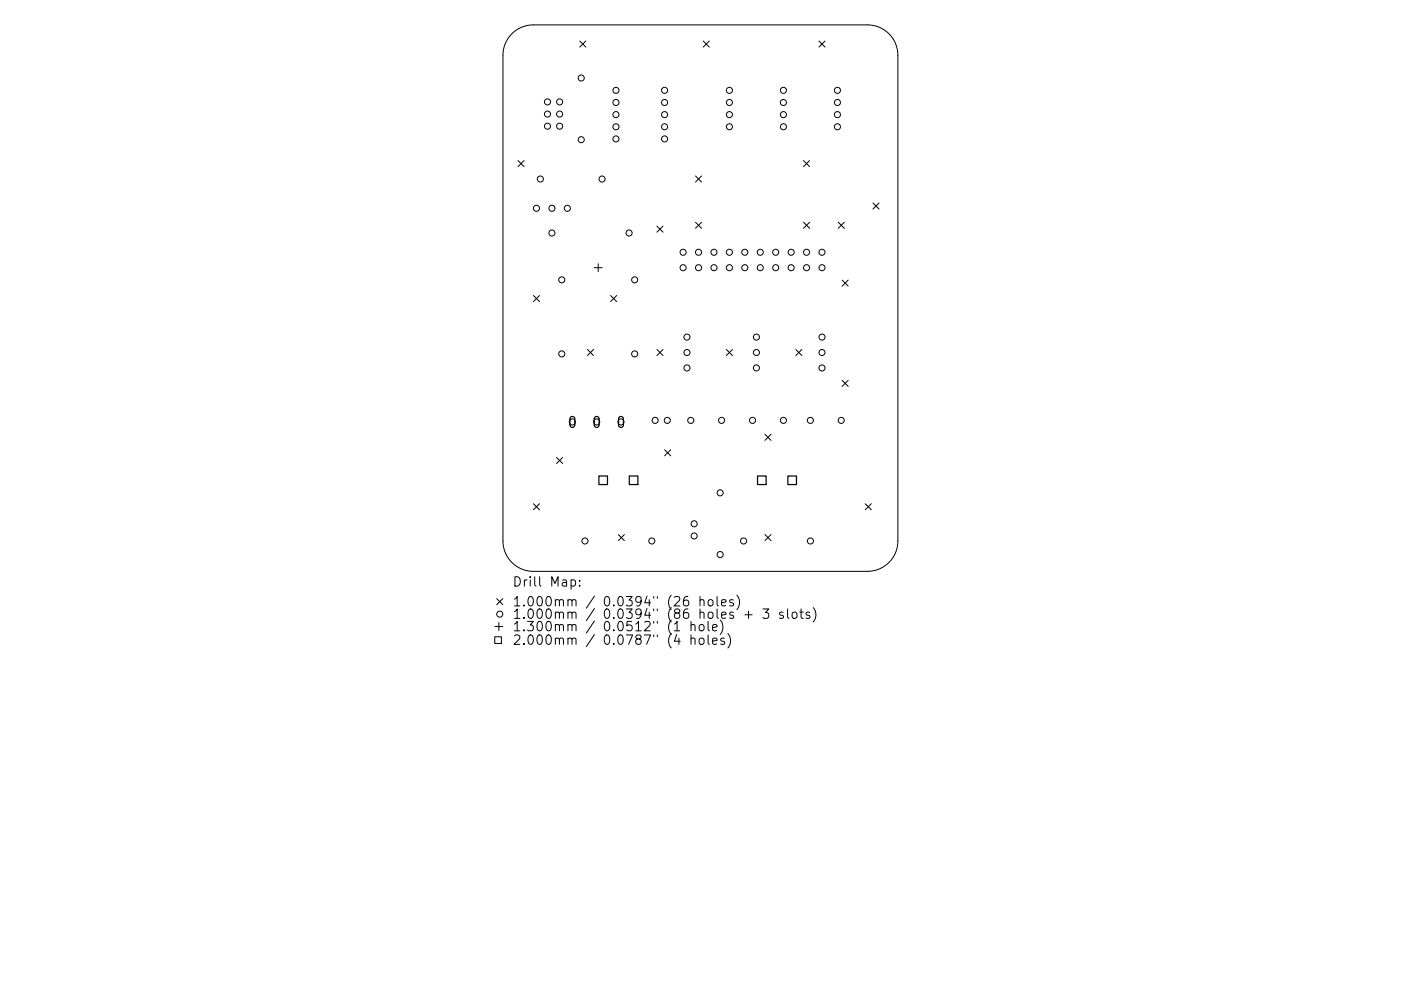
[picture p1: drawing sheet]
<svg xmlns="http://www.w3.org/2000/svg" width="297mm" height="210mm" viewBox="0 0 297 210" stroke-linecap="round" stroke-linejoin="round" font-family="sans-serif">
<defs><g id="words">
<g font-size="2.8">
<text x="108.6" y="124.5">Drill Map:</text>
<text x="108.6" y="128.7">1.000mm / 0.0394&quot; (26 holes)</text>
<text x="108.6" y="131.3">1.000mm / 0.0394&quot; (86 holes + 3 slots)</text>
<text x="108.6" y="133.9">1.300mm / 0.0512&quot; (1 hole)</text>
<text x="108.6" y="136.8">2.000mm / 0.0787&quot; (4 holes)</text>
</g>
</g></defs>
<g fill="none" stroke="#000" stroke-width=".21">
<path d="M108.5 7.2a6.4 6.4 0 0 1 4.6-1.9h70.8a6.4 6.4 0 0 1 6.5 6.4v103.1a6.4 6.4 0 0 1-6.5 6.4h-70.8a6.4 6.4 0 0 1-6.5-6.4v-103.1a6.4 6.4 0 0 1 1.9-4.5zM122.9 8.7l1.3 1.3M124.2 8.7l-1.3 1.3M149.1 8.7l1.3 1.3M150.4 8.7l-1.3 1.3M173.6 8.7l1.3 1.3M174.9 8.7l-1.3 1.3M109.8 34.1l1.3 1.3M111.1 34.1l-1.3 1.3M147.5 37.3l1.2 1.3M148.7 37.3l-1.2 1.3M170.4 34.1l1.3 1.3"/>
<path d="M171.7 34.1l-1.3 1.3M126 56.8h1.7M126.8 56v1.6M139.3 48l1.3 1.3M140.6 48l-1.3 1.3M147.5 47.2l1.2 1.2M148.7 47.2l-1.2 1.2M170.4 47.2l1.3 1.2M171.7 47.2l-1.3 1.2M177.7 47.2l1.3 1.2M178.5 59.4l1.3 1.3M179 47.2l-1.3 1.2"/>
<path d="M179.8 59.4l-1.3 1.3M185.1 43.1l1.3 1.3M186.4 43.1l-1.3 1.3M113.1 62.7l1.3 1.3M114.4 62.7l-1.3 1.3M124.6 74.1l1.2 1.3M125.8 74.1l-1.2 1.3M129.5 62.7l1.2 1.3M130.7 62.7l-1.2 1.3M139.3 74.1l1.3 1.3M140.6 74.1l-1.3 1.3M154 74.1l1.3 1.3"/>
<path d="M155.3 74.1l-1.3 1.3M168.7 74.1l1.3 1.3M170 74.1l-1.3 1.3M118 97.1l1.3 1.2M119.3 97.1l-1.3 1.2M140.9 95.4l1.3 1.3M142.2 95.4l-1.3 1.3M162.2 92.1l1.3 1.3M163.5 92.1l-1.3 1.3M178.5 80.7l1.3 1.3M179.8 80.7l-1.3 1.3M113.1 106.9l1.3 1.3"/>
<path d="M114.4 106.9l-1.3 1.3M131.1 113.4l1.3 1.3M132.4 113.4l-1.3 1.3M162.2 113.4l1.3 1.3M163.5 113.4l-1.3 1.3M183.5 106.9l1.2 1.3M184.7 106.9l-1.2 1.3M104.9 135.1h1.4v1.4h-1.4zM104.9 132.9h1.7M105.3 127l1.3 1.3M105.8 132.1v1.7M106.6 127l-1.3 1.3"/>
<path d="M121.1 123.1l.6-.1 .3 .4v.6l-.2 .3h-.7M122.9 124.2v.2M122.9 123.1v.2M143 132.4l.6-.6v2M145.8 126.6a.79 .79 0 0 0-.9 .8v.8l.2 .3 .6 .1 .2-.2 .1-.7-.2-.3-.5-.1-.4 .4M146.5 132.7l.3-.2 .5 .1 .1 1.2M146.5 135.6l.3-.2 .5 .1 .1 1.2M146.5 131.8v2M146.5 134.7v2M148.3 132.7a.54 .54 0 0 1 .6-.2 .54 .54 0 0 1 .4 .4v.6a.54 .54 0 0 1-.6 .4 .54 .54 0 0 1-.5-.4zM148.3 135.6l.3-.2a.54 .54 0 0 1 .7 .4v.5a.54 .54 0 0 1-.6 .4 .54 .54 0 0 1-.5-.4zM148.4 127.4l.3-.2 .5 .1 .1 1.3"/>
<path d="M148.4 126.6v2M150.1 131.8v1.8l.3 .2M150.1 134.7v1.7l.3 .3M150.2 127.4l.3-.2a.54 .54 0 0 1 .7 .4v.6a.54 .54 0 0 1-.5 .4 .54 .54 0 0 1-.6-.4zM151.1 133.2l.9-.2-.1-.4-.5-.1-.3 .3 .1 .9h.7M151.1 136l.9-.1-.1-.4-.5-.1-.3 .3 .1 .9h.7M152 126.6v1.7l.3 .3M152.7 131.6a2.29 2.29 0 0 1 0 3M153 127.9l.9-.2-.1-.4-.5-.1-.3 .3 .1 1h.7M153.6 135.5l-.5-.1-.3 .3 .1 .3 .7 .1v.5h-.8M154.3 134.4a2.29 2.29 0 0 1 0 3.1M155.5 127.3l-.5-.1-.3 .3 .1 .3 .7 .2v.5h-.8"/>
<path d="M156.2 126.3a2.29 2.29 0 0 1 0 3M157.9 130.4h1.6M158.7 129.7v1.5M161.7 129.2h1.3l-.7 .8a.54 .54 0 0 1 .7 .3v.5l-.2 .3-.8 .1-.3-.2M166 130l-.4-.1-.3 .2 .1 .3 .6 .2v.5h-.7M167 129.2v1.7l.3 .3M168 130.1a.54 .54 0 0 1 .6-.2 .54 .54 0 0 1 .4 .3v.6a.54 .54 0 0 1-.5 .4 .54 .54 0 0 1-.6-.4zM169.6 129.9h.7M169.8 129.2v1.7l.1 .2 .4 .1M171.7 130l-.5-.1-.3 .2 .1 .3 .7 .2v.5h-.8M172.4 128.9a2.29 2.29 0 0 1 0 3.1"/>
<circle cx="123.2" cy="16.5" r=".64"/>
<circle cx="130.6" cy="19.2" r=".64"/>
<circle cx="140.9" cy="19.2" r=".64"/>
<circle cx="154.6" cy="19.2" r=".64"/>
<circle cx="166.1" cy="19.2" r=".64"/>
<circle cx="177.6" cy="19.2" r=".64"/>
<circle cx="114.6" cy="38" r=".64"/>
<circle cx="116.1" cy="21.6" r=".64"/>
<circle cx="116.1" cy="26.8" r=".64"/>
<circle cx="116.1" cy="24.2" r=".64"/>
<circle cx="118.7" cy="21.6" r=".64"/>
<circle cx="118.7" cy="26.8" r=".64"/>
<circle cx="118.7" cy="24.2" r=".64"/>
<circle cx="123.2" cy="29.6" r=".64"/>
<circle cx="127.7" cy="38" r=".64"/>
<circle cx="130.6" cy="26.9" r=".64"/>
<circle cx="130.6" cy="24.3" r=".64"/>
<circle cx="130.6" cy="29.5" r=".64"/>
<circle cx="130.6" cy="21.7" r=".64"/>
<circle cx="140.9" cy="26.9" r=".64"/>
<circle cx="140.9" cy="24.3" r=".64"/>
<circle cx="140.9" cy="29.5" r=".64"/>
<circle cx="140.9" cy="21.7" r=".64"/>
<circle cx="154.6" cy="26.9" r=".64"/>
<circle cx="154.6" cy="24.3" r=".64"/>
<circle cx="154.6" cy="21.7" r=".64"/>
<circle cx="166.1" cy="26.9" r=".64"/>
<circle cx="166.1" cy="24.3" r=".64"/>
<circle cx="166.1" cy="21.7" r=".64"/>
<circle cx="177.6" cy="26.9" r=".64"/>
<circle cx="177.6" cy="24.3" r=".64"/>
<circle cx="177.6" cy="21.7" r=".64"/>
<circle cx="113.7" cy="44.2" r=".64"/>
<circle cx="117" cy="49.4" r=".64"/>
<circle cx="117" cy="44.2" r=".64"/>
<circle cx="119.1" cy="59.4" r=".64"/>
<circle cx="120.3" cy="44.2" r=".64"/>
<circle cx="133.4" cy="49.4" r=".64"/>
<circle cx="134.6" cy="59.4" r=".64"/>
<circle cx="144.8" cy="53.5" r=".64"/>
<circle cx="144.8" cy="56.8" r=".64"/>
<circle cx="148.1" cy="53.5" r=".64"/>
<circle cx="148.1" cy="56.8" r=".64"/>
<circle cx="151.4" cy="53.5" r=".64"/>
<circle cx="151.4" cy="56.8" r=".64"/>
<circle cx="154.6" cy="53.5" r=".64"/>
<circle cx="154.6" cy="56.8" r=".64"/>
<circle cx="157.9" cy="53.5" r=".64"/>
<circle cx="157.9" cy="56.8" r=".64"/>
<circle cx="161.2" cy="53.5" r=".64"/>
<circle cx="161.2" cy="56.8" r=".64"/>
<circle cx="164.5" cy="53.5" r=".64"/>
<circle cx="164.5" cy="56.8" r=".64"/>
<circle cx="167.7" cy="53.5" r=".64"/>
<circle cx="167.7" cy="56.8" r=".64"/>
<circle cx="171" cy="53.5" r=".64"/>
<circle cx="171" cy="56.8" r=".64"/>
<circle cx="174.3" cy="53.5" r=".64"/>
<circle cx="174.3" cy="56.8" r=".64"/>
<circle cx="119.1" cy="75.1" r=".64"/>
<circle cx="134.6" cy="75.1" r=".64"/>
<circle cx="145.6" cy="71.5" r=".64"/>
<circle cx="145.6" cy="74.8" r=".64"/>
<circle cx="145.6" cy="78.1" r=".64"/>
<circle cx="160.4" cy="71.5" r=".64"/>
<circle cx="160.4" cy="74.8" r=".64"/>
<circle cx="160.4" cy="78.1" r=".64"/>
<circle cx="174.3" cy="71.5" r=".64"/>
<circle cx="174.3" cy="74.8" r=".64"/>
<circle cx="174.3" cy="78.1" r=".64"/>
<circle cx="121.4" cy="89.5" r=".64"/>
<circle cx="126.5" cy="89.5" r=".64"/>
<circle cx="131.7" cy="89.5" r=".64"/>
<circle cx="138.9" cy="89.2" r=".64"/>
<circle cx="141.5" cy="89.2" r=".64"/>
<circle cx="146.5" cy="89.2" r=".64"/>
<circle cx="153" cy="89.2" r=".64"/>
<circle cx="159.6" cy="89.2" r=".64"/>
<circle cx="166.1" cy="89.2" r=".64"/>
<circle cx="171.8" cy="89.2" r=".64"/>
<circle cx="178.4" cy="89.2" r=".64"/>
<circle cx="124" cy="114.8" r=".64"/>
<circle cx="138.2" cy="114.8" r=".64"/>
<circle cx="147.2" cy="111.1" r=".64"/>
<circle cx="147.2" cy="113.7" r=".64"/>
<circle cx="152.7" cy="104.6" r=".64"/>
<circle cx="152.7" cy="117.7" r=".64"/>
<circle cx="157.7" cy="114.8" r=".64"/>
<circle cx="171.8" cy="114.8" r=".64"/>
<circle cx="106" cy="130.3" r=".64"/>
</g>
<path d="M121 88.5l.5-.1 .4 .3v1.6l-.4 .4-.4-.1-.2-.3-.1-1.5zM126.1 88.5l.5-.1 .4 .3v1.6l-.4 .4-.4-.1-.2-.3v-1.5zM131.3 88.5l.5-.1 .4 .3v1.6l-.4 .4-.4-.1-.2-.3-.1-1.5zM127 101h1.8v1.8h-1.8zM133.4 101h1.8v1.8h-1.8zM160.6 101h1.8v1.8h-1.8zM167 101h1.9v1.8h-1.9z" fill="none" stroke="#000" stroke-width=".26"/>
<use href="#words"/>
</svg>
